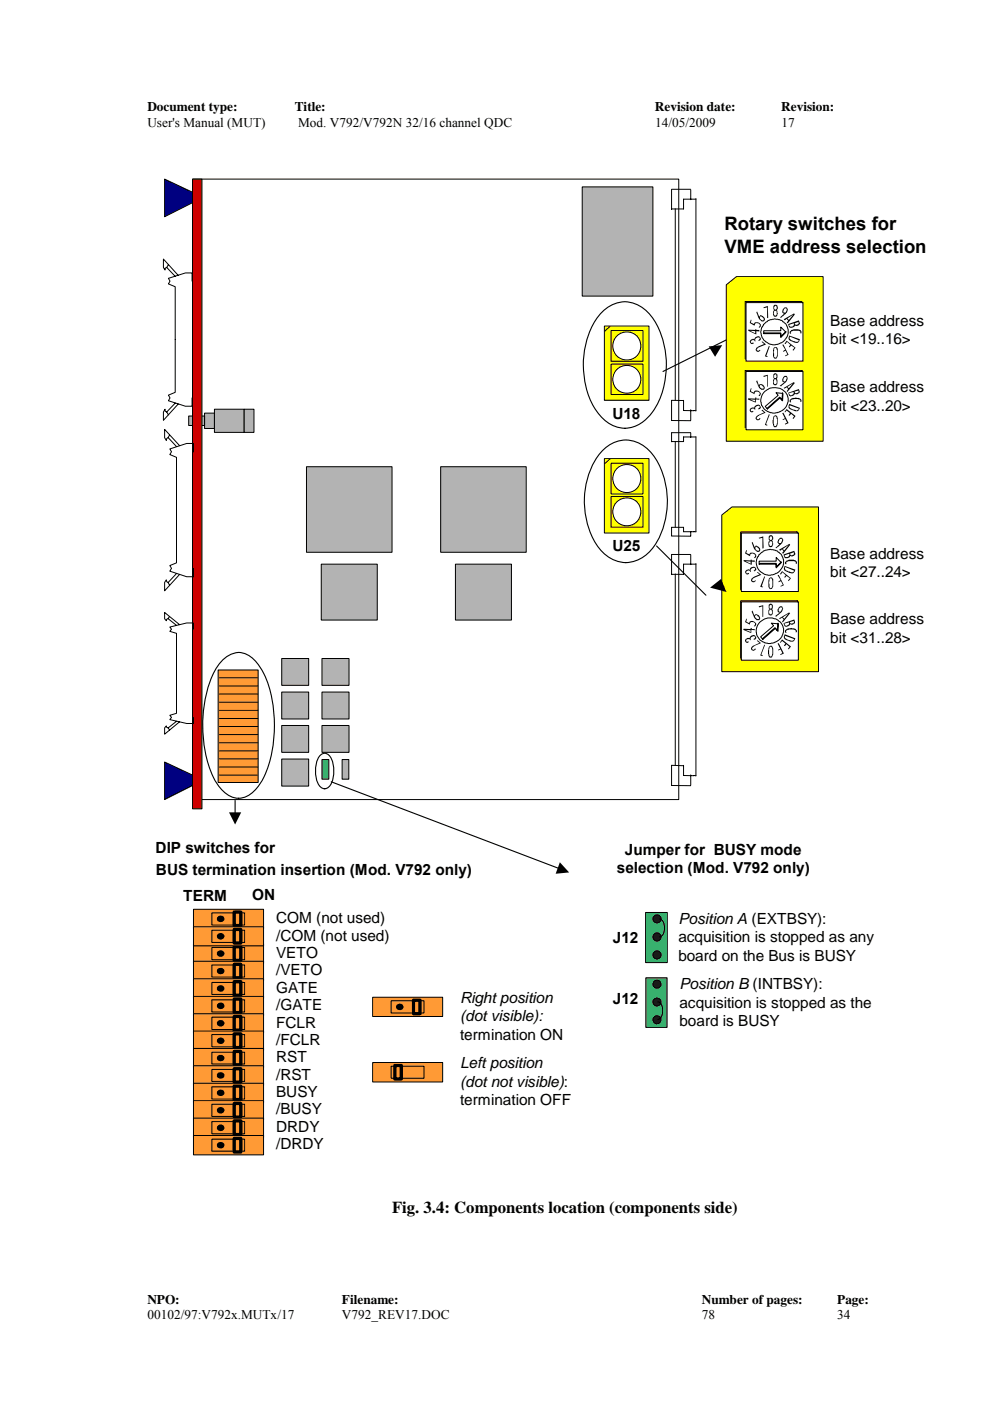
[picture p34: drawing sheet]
<svg xmlns="http://www.w3.org/2000/svg" width="210mm" height="297mm" viewBox="0 0 210 297" stroke-linecap="round" stroke-linejoin="round" font-family="sans-serif">
<defs><g id="words">
<g font-size="3.9">
<text x="153.6" y="48.9">Rotary switches for</text>
<text x="153.6" y="53.6">VME address selection</text>
</g>
<text font-size="3.5" x="83.1" y="257.2">Fig. 3.4: Components location (components side)</text>
<g font-size="3.3">
<text x="176" y="69.1">Base address</text>
<text x="176" y="73">bit &lt;19..16&gt;</text>
<text x="176" y="83.1">Base address</text>
<text x="129.8" y="88.9">U18</text>
<text x="176" y="87.1">bit &lt;23..20&gt;</text>
<text x="129.8" y="116.9">U25</text>
<text x="176" y="118.5">Base address</text>
<text x="176" y="122.4">bit &lt;27..24&gt;</text>
<text x="176" y="132.3">Base address</text>
<text x="176" y="136.2">bit &lt;31..28&gt;</text>
<text x="33" y="180.9">DIP switches for</text>
<text x="33.1" y="185.4">BUS termination insertion (Mod. V792 only)</text>
<text x="130.8" y="185.1">selection (Mod. V792 only)</text>
<text x="132.5" y="181.2">Jumper for BUSY mode</text>
<text x="38.9" y="191">TERM</text>
<text x="53.4" y="190.9">ON</text>
<text x="58.5" y="195.7">COM (not used)</text>
<text x="143.8" y="195.8">Position A (EXTBSY):</text>
<text x="58.5" y="203.1">VETO</text>
<text x="58.5" y="199.4">/COM (not used)</text>
<text x="130" y="200">J12</text>
<text x="143.8" y="199.7">acquisition is stopped as any</text>
<text x="143.8" y="203.7">board on the Bus is BUSY</text>
<text x="58.5" y="206.8">/VETO</text>
<text x="144.1" y="209.7">Position B (INTBSY):</text>
<text x="58.5" y="210.5">GATE</text>
<text x="58.5" y="214.2">/GATE</text>
<text x="97.5" y="212.6">Right position</text>
<text x="130" y="212.9">J12</text>
<text x="144.1" y="213.6">acquisition is stopped as the</text>
<text x="58.5" y="217.9">FCLR</text>
<text x="58.5" y="221.6">/FCLR</text>
<text x="97.5" y="216.5">(dot visible):</text>
<text x="97.5" y="220.4">termination ON</text>
<text x="144.1" y="217.6">board is BUSY</text>
<text x="58.5" y="225.2">RST</text>
<text x="97.5" y="226.5">Left position</text>
<text x="58.5" y="228.9">/RST</text>
<text x="58.5" y="232.6">BUSY</text>
<text x="97.5" y="230.4">(dot not visible):</text>
<text x="58.5" y="236.3">/BUSY</text>
<text x="58.5" y="240">DRDY</text>
<text x="97.5" y="234.3">termination OFF</text>
<text x="58.5" y="243.6">/DRDY</text>
</g>
<g font-size="2.8">
<text x="31.2" y="23.6">Document type:</text>
<text x="62.5" y="23.6">Title:</text>
<text x="138.8" y="23.6">Revision date:</text>
<text x="165.6" y="23.6">Revision:</text>
<text x="31.2" y="26.9">User's Manual (MUT)</text>
<text x="63.2" y="26.9">Mod. V792/V792N 32/16 channel QDC</text>
<text x="138.9" y="26.9">14/05/2009</text>
<text x="165.7" y="26.9">17</text>
<text x="31.2" y="276.4">NPO:</text>
<text x="31.2" y="279.6">00102/97:V792x.MUTx/17</text>
<text x="72.5" y="279.6">V792_REV17.DOC</text>
<text x="72.5" y="276.4">Filename:</text>
<text x="148.8" y="276.4">Number of pages:</text>
<text x="148.8" y="279.6">78</text>
<text x="177.5" y="276.4">Page:</text>
<text x="177.5" y="279.6">34</text>
</g>
</g></defs>
<path d="M150.3 73.4l2.8-.2-1.5 2.4z" fill="#000"/>
<path d="M154 60.4l2.1-1.7h18.4v34.9h-20.5z" fill-rule="evenodd" fill="#ff0" stroke="#000" stroke-width=".21"/>
<path d="M162.1 68a3.5 3.5 0 0 1 3-.7 3.1 3.1 0 0 1 2.2 4.2l-.4 .7a3.2 3.2 0 0 1-4.8 .6 3.2 3.2 0 0 1 0-4.8z" fill-rule="evenodd" fill="#fff" stroke="#fff" stroke-width=".21"/>
<path d="M158.2 64.2h12v12.4h-12z" fill-rule="evenodd" fill="#fff" stroke="#000" stroke-width=".21"/>
<g fill="#000">
<path d="M159.2 67.8h.1l-.1 .6 .6 .3 .2-.3 .7-.1a.69 .69 0 0 1 .5 1l-.1 .2-.3-.2 .3-.1v-.3a.52 .52 0 0 0-.6-.4 .52 .52 0 0 0-.4 .6l-1.1-.6z" fill-rule="evenodd"/>
<path d="M158.6 69.9l1.5 .1v-.2h.3v.2h.6v.3l-.6-.1v.7l-1.8-.8h.4l1.1 .6v-.5l-1.5-.1z" fill-rule="evenodd"/>
<path d="M159 72.2l.6-.4 .4 .1a.76 .76 0 0 1 1.2-.4l.1 .5-.2 .2-.2 .1-.1-.2 .3-.2v-.3l-.5-.1-.5 .3 .1 .5h-.1a.52 .52 0 0 0-.9 0l.1 .4 .4-.1v.3h-.4l-.2-.1z" fill-rule="evenodd"/>
<path d="M160.4 66.2l.1-.2 .5 1.2 .2-.4h.2l.7 .6 .1 .4-.3 .4h-.4l-.6-.6-.5-1.4 1.2 1-.4-.1-.1 .5 .4 .3 .4-.1v-.3z" fill-rule="evenodd"/>
<path d="M161.5 72.5l.1-.1 .8 .6-1.8 .8-.2 .5 .5 .1 .2-.3 .1 .2-.3 .3h-.4a.65 .65 0 0 1-.1-.9l1.6-.8z" fill-rule="evenodd"/>
<path d="M163 73.3l.2 .1-.7 2.1h.3l-.2 .2-.4-.2z" fill-rule="evenodd"/>
<path d="M161.9 65.2l.9-.3 .1 2.5-.3 .1v-2.3l-.7 .1z" fill-rule="evenodd"/>
<path d="M164 73.7l.6-.1 .3 .3v1.1l-.8-.1 .1 .8a.33 .33 0 0 0 .4 0 .33 .33 0 0 0 .2-.3v-1.2l-.3-.5h-.2l-.2 .2-.1 1 .9 .1v.5l-.2 .5a.6 .6 0 0 1-.8-.5v-1.3z" fill-rule="evenodd"/>
<path d="M164 64.8l.2-.2 .6 .2 .1 .7-.2 .2 .1 .7a.59 .59 0 0 1-.1 .6 .59 .59 0 0 1-.6 .1l-.2-.4v-.6l.8-.9-.2-.4-.3 .1-.1 .5 .2 .2h.2l.2-.4 .1 1.2-.2-.5h-.4a.58 .58 0 0 0-.2 .6 .58 .58 0 0 0 .5 .4l.3-.5-.1-1.2-.6 .5-.1-.1z" fill-rule="evenodd"/>
<path d="M166.2 65.3l.6-.1 .2 .3v.3l-.2 .6-1.3 1-.1-.1 1.4-1.5-.2-.5-.4 .2-.1 .7h.5l.1-.2-1.3 1.3 .9-.8-.4-.2v-.7z" fill-rule="evenodd"/>
<path d="M165.9 73.1l.2-.1 1.1 2.2-.7 .3v-.1l.4-.3-.3-.7-.5 .2-.1-.2 .5-.3z" fill-rule="evenodd"/>
<path d="M167.7 70l1.6-.2 .6 .4v.5h-.2v-.4l-.3-.2-1.5 .1a.28 .28 0 0 0-.2 .2 .28 .28 0 0 0 .1 .3h-.4v-.3z" fill-rule="evenodd"/>
<path d="M166.2 67.7l2.2-1.3-1.5 1.1 .4 .3 1.1-1.4 .1 .3-1.5 1.9-.2-.2 .3-.4-.3-.4-.4 .3z" fill-rule="evenodd"/>
<path d="M166.8 72.2l1.9 1.5-.5 .7-.2-.2 .4-.5-.7-.4-.3 .4-.1-.2 .3-.4-.7-.6-.3 .4h-.3z" fill-rule="evenodd"/>
<path d="M167.1 68.7l2.3-.8-.1 .3-.9 .4 .3 .3 .4-.1 .2-.1 .1-.8-1.1 .7-1 .3 .2 .4 .5-.1a.39 .39 0 0 0 .3-.6l1.1-.7 .2 .8-.5 .4h-.4l-.2-.2v.3l-.5 .3h-.6l-.1-.2z" fill-rule="evenodd"/>
<path d="M167.3 71.1l2.3 .8-.2 .3-1.9-.8-.1 .4 .3 .3 1 .4h.4l.5-.6-.1 .5-.4 .3-.7-.1-1.1-.4a.84 .84 0 0 1 0-1.1z" fill-rule="evenodd"/>
</g>
<path d="M161.9 68.8l.6-.6a2.95 2.95 0 0 1 4.6 1.6v.9l-.5 1.1-.6 .7-1 .4a2.16 2.16 0 0 1-1.7 0 2.5 2.5 0 0 1-1.4-4z" fill-rule="evenodd" fill="#fff" stroke="#000" stroke-width=".21"/>
<path d="M161.9 70.1h3.6v-.8l1.1 1.1-1.1 1.1v-.8h-3.6zM166.6 70.3l-1.1 1.1v-.8h-3.5" fill="none" stroke="#000" stroke-width=".21"/>
<path d="M161.9 82.6l1.1-.7 .9-.2h.8l1.3 .5 .6 .4 .7 1.1 .1 .5v1.3a3.5 3.5 0 0 1-2.6 2.6 3.2 3.2 0 0 1-3.7-3.8l.4-1.2z" fill-rule="evenodd" fill="#fff" stroke="#fff" stroke-width=".21"/>
<path d="M158.2 78.8h12v12.3h-12z" fill-rule="evenodd" fill="#fff" stroke="#000" stroke-width=".21"/>
<g fill="#000">
<path d="M161.9 79.7l.9-.2v2.5h-.2v-2.3l-.7 .2z" fill-rule="evenodd"/>
<path d="M164.1 79.2h.6l.2 .5-.1 .5h-.2l.2 .4v.7l-.2 .4a.48 .48 0 0 1-.7-.4v-.7l.8-.9-.1-.3h-.3l-.2 .1v.6l.4 .1 .2-.5v1.2l-.1-.4-.4-.1-.2 .8 .1 .2h.5l.1-.2v-1.5l-.5 .5h-.2v-.8z" fill-rule="evenodd"/>
<path d="M159.2 82.3h.1l-.1 .7 .6 .3 .1-.3 .2-.2 .7 .1a.72 .72 0 0 1 .4 .9l-.1 .2-.3-.1 .3-.3v-.3l-.3-.3h-.6l-.2 .3v.3l-1-.6z" fill-rule="evenodd"/>
<path d="M158.6 84.5h1.5v-.2h.3v.2h.6v.3l-.7-.1v.6h-.2l-1.5-.6h.4l1.1 .5v-.4l-1.5-.1z" fill-rule="evenodd"/>
<path d="M159 86.6l.4-.2 .5 .1 .1-.3 .4-.3a.58 .58 0 0 1 .7 .2l.1 .2a.37 .37 0 0 1 0 .4 .37 .37 0 0 1-.4 .1v-.2l.3-.2v-.2l-.2-.2-.5 .1-.3 .2 .1 .5-.2 .1-.1-.3h-.5l-.2 .2v.4l.5-.1v.2l-.1 .1a.53 .53 0 0 1-.6-.6z" fill-rule="evenodd"/>
<path d="M160.4 80.8l.1-.2 .4 1.1 .2-.2a.84 .84 0 0 1 1.1 .8l-.3 .3h-.6l-.4-.4-.5-1.4 1.2 .9-.2-.1a.36 .36 0 0 0-.3 .2 .36 .36 0 0 0 .1 .4l.3 .2 .4-.1-.3-.6z" fill-rule="evenodd"/>
<path d="M161.5 87l.1-.1 .7 .6-1.5 .7-.4 .3v.3a.34 .34 0 0 0 .4 .1 .34 .34 0 0 0 .3-.3l.1 .2a.54 .54 0 0 1-.5 .4 .54 .54 0 0 1-.5-.4v-.3l.4-.4 1.4-.7z" fill-rule="evenodd"/>
<path d="M163 87.8l.2 .1-.8 2 .3 .2-.1 .2-.4-.2z" fill-rule="evenodd"/>
<path d="M164 88.2l.6-.1 .3 .5v.9l-.9-.1 .1 .9h.4l.3-.5-.1-1.3-.3-.3-.4 .5v.7l.9 .1v.4l-.3 .7h-.5l-.2-.4-.1-1.2z" fill-rule="evenodd"/>
<path d="M166 80l.3-.3h.5l.2 .5-.2 .7-1.3 1-.2-.1 1.5-1.5-.1-.4h-.3l-.2 .3v.7l.4-.2 .1-.2-1.4 1.3 1-.8-.4-.1z" fill-rule="evenodd"/>
<path d="M165.9 87.6l.2-.1 1.1 2.2-.7 .3-.1-.1 .5-.3-.4-.8-.5 .3-.1-.2 .5-.2z" fill-rule="evenodd"/>
<path d="M167.5 84.7l.3-.2a2.05 2.05 0 0 1 1.8 0l.3 .3v.4h-.2l-.2-.5-1.2-.1-.6 .3 .1 .4h-.3z" fill-rule="evenodd"/>
<path d="M166.2 82.3l2.1-1.3-1.4 1 .4 .3 1-1.3 .2 .2-1.6 1.9-.1-.1 .3-.5-.3-.4-.5 .3z" fill-rule="evenodd"/>
<path d="M166.8 86.7l1.9 1.5-.5 .6-.2-.1 .4-.4-.7-.6-.3 .4h-.2l.3-.5-.7-.6-.3 .4h-.2z" fill-rule="evenodd"/>
<path d="M167.1 83.3l2.3-.8-.1 .3-.9 .2 .2 .4 .6-.1 .2-.8-1.1 .6-1 .3a.47 .47 0 0 0 .7 .3l.2-.1 .1-.5 1.1-.6 .1 .8-.4 .3h-.4l-.2-.2a.7 .7 0 0 1-.6 .6 .7 .7 0 0 1-.7-.4z" fill-rule="evenodd"/>
<path d="M167.3 85.6l2.3 .9-.2 .1-2-.7-.1 .3a1.87 1.87 0 0 0 1.8 .8l.5-.5-.5 .7h-.6l-1.1-.5-.2-.2z" fill-rule="evenodd"/>
</g>
<path d="M162.1 83.1a2.97 2.97 0 0 1 5 1.3l-.2 1.3-.8 1.2-1.3 .6-1 .1a2.71 2.71 0 0 1-2.3-1.7 2.71 2.71 0 0 1 .6-2.8z" fill-rule="evenodd" fill="#fff" stroke="#000" stroke-width=".21"/>
<path d="M169.9 63.9l.3 .3M170 63.9h-12v12.3M170.2 78.8l-.2-.3h-12v12.2M164.5 83.3l1.5 .1-.1 1.6-.5-.6-2.7 2.3-.5-.5 2.8-2.4zM165.9 83.3l-.1 1.5-.5-.6-2.7 2.4" fill="none" stroke="#000" stroke-width=".21"/>
<path d="M139.2 115.8l10.5 10.4" fill="none" stroke="#000" stroke-width=".24"/>
<path d="M153 109.2l2.2-1.7h18.3v34.9h-20.5z" fill-rule="evenodd" fill="#ff0" stroke="#000" stroke-width=".21"/>
<circle cx="163.3" cy="119.2" r="3.2" fill="#fff" stroke="#fff" stroke-width=".21"/>
<path d="M157.2 113h12.1v12.4h-12.1z" fill-rule="evenodd" fill="#fff" stroke="#000" stroke-width=".21"/>
<g fill="#000">
<path d="M158.2 116.6l.2 .1-.2 .5 .6 .4 .2-.4h.7a.69 .69 0 0 1 .6 1l-.2 .1-.2-.1 .2-.2v-.2a.52 .52 0 0 0-.6-.5 .52 .52 0 0 0-.4 .7l-1.1-.7z" fill-rule="evenodd"/>
<path d="M157.7 118.7l1.5 .1v-.1h.2v.1h.6v.3h-.6v.7l-1.7-.8h.4l1.1 .5v-.4l-1.5-.1z" fill-rule="evenodd"/>
<path d="M159.4 115.1l.2-.2 .4 1.2v-.2l.4-.2 .7 .5 .1 .5-.2 .2-.5 .1-.6-.5-.5-1.4 1.2 1-.3-.2-.1 .6 .4 .3 .4-.1v-.3z" fill-rule="evenodd"/>
<path d="M160.9 114l.9-.3 .1 2.5-.3 .1v-2.3l-.6 .2z" fill-rule="evenodd"/>
<path d="M163.2 113.5l.6 .1 .1 .3v.4l-.2 .3 .2 .6v.2a.47 .47 0 0 1-.4 .6 .47 .47 0 0 1-.6-.4l.1-.9 .7-.7-.2-.4-.3 .2v.5l.1 .2h.2l.2-.5 .1 1.2-.2-.5h-.4a.59 .59 0 0 0-.1 .6 .59 .59 0 0 0 .4 .5l.3-.6-.1-1.2-.5 .6-.2-.2v-.7z" fill-rule="evenodd"/>
<path d="M165.4 114h.4l.2 .2v.7l-1 1-.4 .3h-.2l1.4-1.5v-.4l-.1-.1-.3 .1-.3 .8h.5l.1-.2-1.3 1.3 1-.8-.5-.3 .1-.6z" fill-rule="evenodd"/>
<path d="M166.5 119.1l.7-.4h1.1l.7 .4v.4h-.3v-.4l-.3-.1-1.5 .1a.29 .29 0 0 0-.2 .2 .29 .29 0 0 0 .1 .3l-.4-.1z" fill-rule="evenodd"/>
<path d="M165.2 116.5l2.2-1.2-1.4 1.1 .3 .3 1.1-1.4 .1 .2-1.4 1.9-.3-.2 .3-.3-.3-.4-.4 .3z" fill-rule="evenodd"/>
<path d="M166.1 117.6l2.3-.8-.1 .3-.8 .3 .2 .3h.3l.3-.1 .1-.8-1.1 .6-.9 .3 .1 .4 .6-.1a.39 .39 0 0 0 .2-.6l1.1-.6 .2 .8-.5 .4h-.4l-.2-.2-.1 .4-.4 .1h-.6z" fill-rule="evenodd"/>
<path d="M158.1 121l.5-.3 .4 .1a.71 .71 0 0 1 1.2-.5l.1 .6-.2 .2-.2 .1-.1-.3 .3-.1v-.3l-.5-.1-.4 .3v.5h-.2a.39 .39 0 0 0-.4-.3 .39 .39 0 0 0-.3 .3v.4l.4-.2 .1 .2-.5 .2-.3-.5z" fill-rule="evenodd"/>
<path d="M160.5 121.3h.1l.8 .6-1.8 .8-.1 .4 .4 .1 .2-.2 .2 .1-.4 .3h-.3l-.4-.3 .2-.5 1.6-.8z" fill-rule="evenodd"/>
<path d="M162.1 122.2l.1 .1-.7 2 .3 .1-.2 .1-.4-.1z" fill-rule="evenodd"/>
<path d="M163.1 122.6l.5-.2 .3 .3v1.1h-.7v.8a.38 .38 0 0 0 .6-.4l-.1-1.4-.2-.2h-.2l-.1 .1-.1 1.1h.8v.7a.48 .48 0 0 1-.6 .4 .48 .48 0 0 1-.4-.5v-1.3z" fill-rule="evenodd"/>
<path d="M164.9 122l.2-.1 1.1 2.2-.7 .3v-.2l.5-.2-.4-.8-.5 .2-.1-.1 .5-.3z" fill-rule="evenodd"/>
<path d="M165.8 121.1l1.9 1.5-.5 .6-.1-.1 .4-.5-.7-.5-.4 .4-.1-.2 .3-.3-.7-.7-.3 .5-.2-.1z" fill-rule="evenodd"/>
<path d="M166.4 120l2.2 .8-.2 .2-1.9-.8-.1 .5 .3 .2 1 .4h.5l.4-.5-.3 .7-.6 .1a2.05 2.05 0 0 1-1.5-.9z" fill-rule="evenodd"/>
</g>
<path d="M160.9 117.6l.6-.5a2.95 2.95 0 0 1 4.6 1.6v1.2l-.6 .9a2.19 2.19 0 0 1-1.4 1h-.1a2.16 2.16 0 0 1-1.7 0 2.59 2.59 0 0 1-1.4-4z" fill-rule="evenodd" fill="#fff" stroke="#000" stroke-width=".21"/>
<path d="M161 119h3.6v-.8l1.1 1.1-1.1 1.1v-.8h-3.6zM165.7 119.1l-1.1 1.1v-.8h-3.6" fill="none" stroke="#000" stroke-width=".21"/>
<circle cx="163.2" cy="133.8" r="3.3" fill="#fff" stroke="#fff" stroke-width=".21"/>
<path d="M157.2 127.6h12.1v12.4h-12.1z" fill-rule="evenodd" fill="#fff" stroke="#000" stroke-width=".21"/>
<g fill="#000">
<path d="M158.2 131.2h.2l-.2 .6 .6 .3 .1-.3 .3-.1h.7a.73 .73 0 0 1 .3 1.1h-.3l.2-.4v-.3l-.3-.2h-.6l-.2 .2v.3l-1-.5z" fill-rule="evenodd"/>
<path d="M157.7 133.3l1.5 .1v-.3h.2v.3h.6v.2l-.7-.1v.7h-.2l-1.5-.7h.5l1.1 .5v-.4l-1.6-.1z" fill-rule="evenodd"/>
<path d="M158.1 135.5l.4-.2h.4l.1-.3 .6-.4 .6 .2 .1 .3a.36 .36 0 0 1-.1 .4 .36 .36 0 0 1-.3 .2l-.1-.3 .3-.1v-.3l-.4-.1-.5 .3v.5h-.1l-.2-.2-.6 .1-.1 .4h.5l-.1 .3a.59 .59 0 0 1-.6-.6z" fill-rule="evenodd"/>
<path d="M159.4 129.6l.2-.1 .3 1.1 .1-.2a.77 .77 0 0 1 .9 .1 .77 .77 0 0 1 .2 .8l-.1 .2h-.6l-.5-.6-.5-1.3 1.2 1a.25 .25 0 0 0-.3-.2 .25 .25 0 0 0-.2 .2l.1 .3 .3 .4 .5-.1-.2-.5z" fill-rule="evenodd"/>
<path d="M160.6 135.7l.8 .7-1.4 .5-.5 .5v.2a.33 .33 0 0 0 .3 .2 .33 .33 0 0 0 .3-.3l.2 .1a.54 .54 0 0 1-.5 .4 .54 .54 0 0 1-.6-.3l.1-.5 .3-.3 1.4-.6-.5-.4z" fill-rule="evenodd"/>
<path d="M162.1 136.7l.1 .1-.8 2 .3 .2-.1 .1-.4-.1z" fill-rule="evenodd"/>
<path d="M160.9 128.5l.9-.2v2.5h-.2v-2.3l-.6 .3z" fill-rule="evenodd"/>
<path d="M163.1 137.1l.5-.2 .3 .6v.8l-.8-.1 .1 1h.3l.2-.2v-1.6a.27 .27 0 0 0-.2-.2 .27 .27 0 0 0-.3 0l-.1 .3v.7l.8 .1v.5l-.3 .6h-.4l-.3-.4-.1-1.1z" fill-rule="evenodd"/>
<path d="M163 128.2l.2-.2a.55 .55 0 0 1 .7 .5v.4l-.3 .2 .3 .3v.8l-.5 .4-.4-.2-.1-1 .8-.9-.1-.3-.4 .2v.6h.3l.2-.2v-.3v1.2l-.1-.4h-.4v.9h.4l.1-.2v-1.5l-.5 .6h-.1z" fill-rule="evenodd"/>
<path d="M165.1 128.8l.3-.3 .5 .1a.49 .49 0 0 1 0 .8l-.1 .3-1.1 1-.4-.1 1.5-1.4v-.3l-.4-.1-.3 .4v.4l.4 .1 .2-.2v-.2l-1.4 1.3 1.1-.7-.5-.2v-.5z" fill-rule="evenodd"/>
<path d="M164.9 136.4h.2l1.1 2.2-.7 .3-.1-.2 .5-.2-.4-.8-.5 .2v-.1l.4-.3z" fill-rule="evenodd"/>
<path d="M166.5 133.5l.3-.2a2.05 2.05 0 0 1 1.8 .1l.4 .2v.4l-.3 .1v-.4l-.1-.2h-1.3l-.6 .3 .1 .4h-.3z" fill-rule="evenodd"/>
<path d="M165.2 131.1l2.1-1.2-1.3 1 .3 .3 1-1.3 .2 .1-1.5 2-.2-.2 .3-.5-.3-.4-.4 .4z" fill-rule="evenodd"/>
<path d="M165.8 135.6l1.9 1.5-.5 .6-.1-.2 .3-.4-.6-.5-.4 .4-.2-.1 .3-.5-.7-.5-.3 .4-.1-.1z" fill-rule="evenodd"/>
<path d="M166.1 132.1l2.3-.8-.1 .4-.8 .2 .1 .3 .7-.1 .1-.8-1.1 .7-1 .3a.43 .43 0 0 0 .7 .2l.2-.1 .1-.4 1.1-.7 .1 .9-.4 .2h-.4l-.2-.1a.68 .68 0 0 1-.6 .6 .68 .68 0 0 1-.7-.5z" fill-rule="evenodd"/>
<path d="M166.4 134.5l2.2 .8-.2 .2-2-.7a.83 .83 0 0 0 .8 .9 .81 .81 0 0 0 1.1-.1l.3-.3-.4 .7h-.7l-1.1-.4-.2-.3z" fill-rule="evenodd"/>
</g>
<path d="M161 132l.9-.6 .9-.4h1l.4 .2a2.55 2.55 0 0 1 1.9 2l-.1 1.4-.9 1.1-1 .6-1.3 .1a2.91 2.91 0 0 1-2.5-2.3l.1-1z" fill-rule="evenodd" fill="#fff" stroke="#000" stroke-width=".21"/>
<path d="M169 112.8l.3 .3M169 112.8h-12v12.2M163.5 132.1l1.5 .2v1.6l-.6-.7-2.7 2.4-.4-.6 2.7-2.3zM165 132.1l-.2 1.6-.5-.6-2.7 2.3M169.3 127.7l-.3-.3h-12v12.2" fill="none" stroke="#000" stroke-width=".21"/>
<g fill="#b3b3b3" stroke="#000" stroke-width=".21">
<path d="M123.4 39.6h15v23.2h-15z" fill-rule="evenodd"/>
<path d="M43.4 87.6h2.1v3.2h-2.1z" fill-rule="evenodd"/>
<path d="M45.5 86.8h6.3v4.9h-6.3z" fill-rule="evenodd"/>
<path d="M51.8 86.8h2v4.9h-2z" fill-rule="evenodd"/>
<path d="M40 88.2h3.4v2h-3.4z" fill-rule="evenodd"/>
</g>
<path d="M128 65.8a6.5 6.5 0 0 1 9.8 .9 18.3 18.3 0 0 1 .5 20.7 6.7 6.7 0 0 1-9.3 2.3 14.5 14.5 0 0 1-5.3-11.4 17.4 17.4 0 0 1 3.5-11.6z" fill="none" stroke="#000" stroke-width=".24"/>
<path d="M40.8 38h103.1v131.5h-103.1zM35.3 56.7l1.8 1.9M35.7 56.1l-.4 .6-.3 .2v.4l-.4-.6v-1.8l3.2 3.5M40.7 59.6v-1.7h-1.4l-3.6 1.1 .3 .6-.3 .6 1.4 .6v22.4l-1.4 .6 .3 .6-.3 .6 3.6 1.1h1.4v-1.7M37.1 85.5l-1.8 1.9M37.8 85.7l-3.2 3.4v-1.7l.4-.6v.4l.3 .2 .4 .5" fill="none" stroke="#000" stroke-width=".21"/>
<g fill="#000080" stroke="#000" stroke-width=".21">
<path d="M34.9 161.6l5.9 2.7v2.2l-5.9 3z" fill-rule="evenodd"/>
<path d="M34.9 38l5.9 2.8v2.2l-5.9 3z" fill-rule="evenodd"/>
</g>
<g fill="#b3b3b3" stroke="#000" stroke-width=".21">
<path d="M96.6 119.6h11.8v11.9h-11.8z" fill-rule="evenodd"/>
<path d="M93.4 99h18.2v18.1h-18.2z" fill-rule="evenodd"/>
</g>
<path d="M40.8 38h2v133.5h-2z" fill-rule="evenodd" fill="#ce0000" stroke="#000" stroke-width=".21"/>
<path d="M128.1 97.2h9.5v15.8h-9.5z" fill-rule="evenodd" fill="#ff0" stroke="#000" stroke-width=".21"/>
<circle cx="132.9" cy="101.5" r="2.99" fill="#fff" stroke="#000" stroke-width=".21"/>
<path d="M129.6 98.2h6.7v6.5h-6.7z" fill="none" stroke="#000" stroke-width=".21"/>
<circle cx="132.9" cy="108.5" r="2.98" fill="#fff" stroke="#000" stroke-width=".21"/>
<path d="M129.3 97.3l-1.1 1M129.6 105.3h6.7v6.5h-6.7z" fill="none" stroke="#000" stroke-width=".21"/>
<path d="M128.1 69.1h9.5v15.8h-9.5z" fill-rule="evenodd" fill="#ff0" stroke="#000" stroke-width=".21"/>
<circle cx="132.9" cy="73.4" r="2.99" fill="#fff" stroke="#000" stroke-width=".21"/>
<path d="M129.6 70.1h6.7v6.5h-6.7z" fill="none" stroke="#000" stroke-width=".21"/>
<circle cx="132.9" cy="80.4" r="2.97" fill="#fff" stroke="#000" stroke-width=".21"/>
<path d="M129.3 69.3l-1.1 .9M129.6 77.2h6.7v6.5h-6.7zM35.7 92.8l1.7 1.9M36 92.2l-.7 .8v.4l-.4-.6v-1.8l3.2 3.5M41 95.8v-1.8h-1.4l-3.6 1.2 .4 .6-.4 .6 1.4 .6v22.3l-1.4 .6 .4 .6-.4 .6 3.6 1.2h1.4v-1.8M35.7 131.2l1.7 1.4M36 130.7l-.7 .6v.3l-.4-.4v-1.3l3.2 2.5M37.4 121.6l-1.7 1.9M38.1 121.8l-3.2 3.5v-1.8l.4-.6v.4l.3 .2 .4 .6M41 133.4v-1.3h-1.4l-3.6 .8 .4 .5-.4 .5 1.4 .4v16.9l-1.4 .5 .4 .4-.4 .5 3.6 .8h1.4v-1.3M37.4 152.9l-1.7 1.4M38.1 153l-3.2 2.7v-1.4l.4-.4v.3l.7 .6" fill="none" stroke="#000" stroke-width=".21"/>
<path d="M68.3 161h1.4v4.2h-1.4z" fill-rule="evenodd" fill="#38b16f" stroke="#000" stroke-width=".21"/>
<g fill="#b3b3b3" stroke="#000" stroke-width=".21">
<path d="M59.7 160.9h5.7v5.8h-5.7z" fill-rule="evenodd"/>
<path d="M59.7 146.7h5.7v5.7h-5.7z" fill-rule="evenodd"/>
<path d="M59.7 153.8h5.7v5.7h-5.7z" fill-rule="evenodd"/>
<path d="M59.7 139.6h5.7v5.7h-5.7z" fill-rule="evenodd"/>
<path d="M68.3 139.6h5.7v5.7h-5.7z" fill-rule="evenodd"/>
<path d="M68.3 153.8h5.7v5.7h-5.7z" fill-rule="evenodd"/>
<path d="M68.3 146.7h5.7v5.7h-5.7z" fill-rule="evenodd"/>
<path d="M72.5 161h1.5v4.2h-1.5z" fill-rule="evenodd"/>
<path d="M68.1 119.6h11.9v11.9h-11.9z" fill-rule="evenodd"/>
<path d="M65 99h18.1v18.1h-18.1z" fill-rule="evenodd"/>
</g>
<path d="M128.1 95.2a6.6 6.6 0 0 1 10 .9 17.2 17.2 0 0 1 .1 20.4 6.7 6.7 0 0 1-11 0 17.2 17.2 0 0 1 .1-20.4z" fill="none" stroke="#000" stroke-width=".24"/>
<path d="M136.9 207.3h4.5v10.5h-4.5z" fill-rule="evenodd" fill="#38b16f" stroke="#000" stroke-width=".21"/>
<g fill="#1a1a1a" stroke="#000" stroke-width=".21">
<circle cx="139.3" cy="208.7" r=".87"/>
<circle cx="139.3" cy="212.4" r=".86"/>
<circle cx="139.3" cy="216.2" r=".86"/>
</g>
<path d="M139.5 212.4a1.93 1.93 0 0 1 .9 2.6l-.5 1-.4 .1" fill="none" stroke="#000" stroke-width=".24"/>
<path d="M136.9 193.5h4.6v10.6h-4.6z" fill-rule="evenodd" fill="#38b16f" stroke="#000" stroke-width=".21"/>
<g fill="#1a1a1a" stroke="#000" stroke-width=".21">
<circle cx="139.3" cy="194.8" r=".87"/>
<circle cx="139.3" cy="198.7" r=".87"/>
<circle cx="139.3" cy="202.5" r=".87"/>
</g>
<path d="M67.7 160.4a1.31 1.31 0 0 1 2.3 0 6.4 6.4 0 0 1 0 6.1 1.31 1.31 0 0 1-2.3 0 6.4 6.4 0 0 1 0-6.1zM70.2 165.8l48.4 18.3M139.9 194.8a1.7 1.7 0 0 1 1 1.9 1.75 1.75 0 0 1-1 1.9" fill="none" stroke="#000" stroke-width=".24"/>
<path d="M118.7 182.8l2 2.2-2.9 .3z" fill="#000"/>
<path d="M46.2 142h8.5v23.9h-8.5z" fill-rule="evenodd" fill="#ff9a35" stroke="#000" stroke-width=".21"/>
<g fill="none" stroke="#000" stroke-width=".21">
<path d="M46.5 143.7h8.1M46.5 145.4h8.2M46.5 147.2h8.2M46.5 150.6h8.2M46.5 159.2h8.2M46.5 155.7h8.2M46.5 148.9h8.2M46.5 152.3h8.2M46.5 157.5h8.2M46.5 154h8.2M46.5 160.9h8.2M46.5 162.6h8.2"/>
<path d="M46.5 164.3h8.1"/>
</g>
<path d="M47.3 139.8a4.4 4.4 0 0 1 6.8 .3 20.4 20.4 0 0 1 4.1 12.7 24.4 24.4 0 0 1-3 13.3 5.4 5.4 0 0 1-5.4 3.1 8.2 8.2 0 0 1-5-5.4 28.5 28.5 0 0 1 .3-20.6l1.4-2.4zM49.8 169.7v2.9" fill="none" stroke="#000" stroke-width=".24"/>
<path d="M48.6 172.2h2.5l-1.3 2.6z" fill="#000"/>
<g fill="#ff9a35" stroke="#000" stroke-width=".21">
<path d="M41 192.8h14.9v4.1h-14.9z" fill-rule="evenodd"/>
<path d="M44.9 193.5h7v2.6h-7z" fill-rule="evenodd"/>
<path d="M41 200.1h14.9v4.1h-14.9z" fill-rule="evenodd"/>
<path d="M44.9 200.9h7v2.6h-7z" fill-rule="evenodd"/>
<path d="M41 203.8h14.9v4.1h-14.9z" fill-rule="evenodd"/>
<path d="M44.9 204.6h7v2.6h-7z" fill-rule="evenodd"/>
<path d="M41 207.5h14.9v4.1h-14.9z" fill-rule="evenodd"/>
<path d="M44.9 208.3h7v2.5h-7z" fill-rule="evenodd"/>
<path d="M41 211.2h14.9v4.1h-14.9z" fill-rule="evenodd"/>
<path d="M44.9 212h7v2.6h-7z" fill-rule="evenodd"/>
<path d="M41 214.9h14.9v4.1h-14.9z" fill-rule="evenodd"/>
<path d="M44.9 215.7h7v2.6h-7z" fill-rule="evenodd"/>
<path d="M41 218.6h14.9v4.1h-14.9z" fill-rule="evenodd"/>
<path d="M44.9 219.4h7v2.6h-7z" fill-rule="evenodd"/>
<path d="M41 222.3h14.9v4h-14.9z" fill-rule="evenodd"/>
<path d="M44.9 223.1h7v2.5h-7z" fill-rule="evenodd"/>
<path d="M41 226h14.9v4.1h-14.9z" fill-rule="evenodd"/>
<path d="M44.9 226.7h7v2.6h-7z" fill-rule="evenodd"/>
<path d="M41 229.7h14.9v4.1h-14.9z" fill-rule="evenodd"/>
<path d="M44.9 230.4h7v2.6h-7z" fill-rule="evenodd"/>
<path d="M41 233.4h14.9v4h-14.9z" fill-rule="evenodd"/>
<path d="M44.9 234.1h7v2.6h-7z" fill-rule="evenodd"/>
<path d="M41 237.1h14.9v4h-14.9z" fill-rule="evenodd"/>
<path d="M44.9 237.8h7v2.6h-7z" fill-rule="evenodd"/>
<path d="M41 240.7h14.9v4.2h-14.9z" fill-rule="evenodd"/>
<path d="M44.9 241.5h7v2.6h-7z" fill-rule="evenodd"/>
<path d="M41 196.5h14.9v4h-14.9z" fill-rule="evenodd"/>
<path d="M44.9 197.2h7v2.6h-7z" fill-rule="evenodd"/>
<path d="M79 211.4h14.9v4.1h-14.9z" fill-rule="evenodd"/>
<path d="M82.9 212.2h7v2.6h-7z" fill-rule="evenodd"/>
<path d="M79 225.3h14.9v4.1h-14.9z" fill-rule="evenodd"/>
<path d="M82.9 226.1h7v2.5h-7z" fill-rule="evenodd"/>
</g>
<g fill="#ff9a35" stroke="#000" stroke-width=".71">
<path d="M46.4 194.6l.1-.1a.49 .49 0 0 1 .8 .3 .47 .47 0 0 1-.6 .3 .47 .47 0 0 1-.3-.5z" fill-rule="evenodd"/>
<path d="M49.7 193.4h1.4v2.8h-1.4z" fill-rule="evenodd"/>
<path d="M46.4 202a.54 .54 0 0 1 .9 .2 .46 .46 0 0 1-.6 .3 .46 .46 0 0 1-.3-.5z" fill-rule="evenodd"/>
<path d="M49.7 200.7h1.4v2.9h-1.4z" fill-rule="evenodd"/>
<path d="M46.4 205.7l.1-.1a.5 .5 0 0 1 .8 .3 .46 .46 0 0 1-.6 .3 .46 .46 0 0 1-.3-.5z" fill-rule="evenodd"/>
<path d="M49.7 204.4h1.4v2.9h-1.4z" fill-rule="evenodd"/>
<path d="M46.4 209.4a.55 .55 0 0 1 .9 .2 .47 .47 0 0 1-.6 .3 .47 .47 0 0 1-.3-.5z" fill-rule="evenodd"/>
<path d="M49.7 208.1h1.4v2.9h-1.4z" fill-rule="evenodd"/>
<path d="M46.4 213.1a.55 .55 0 0 1 .9 .2 .47 .47 0 0 1-.6 .3 .47 .47 0 0 1-.3-.5z" fill-rule="evenodd"/>
<path d="M49.7 211.8h1.4v2.9h-1.4z" fill-rule="evenodd"/>
<path d="M46.4 216.8a.54 .54 0 0 1 .9 .2 .46 .46 0 0 1-.6 .3 .46 .46 0 0 1-.3-.5z" fill-rule="evenodd"/>
<path d="M49.7 215.5h1.4v2.9h-1.4z" fill-rule="evenodd"/>
<path d="M46.4 220.5a.53 .53 0 0 1 .9 .2 .46 .46 0 0 1-.6 .3 .46 .46 0 0 1-.3-.5z" fill-rule="evenodd"/>
<path d="M49.7 219.2h1.4v2.9h-1.4z" fill-rule="evenodd"/>
<path d="M46.4 224.2a.56 .56 0 0 1 .9 .1 .46 .46 0 0 1-.6 .4 .46 .46 0 0 1-.3-.5z" fill-rule="evenodd"/>
<path d="M49.7 222.9h1.4v2.9h-1.4z" fill-rule="evenodd"/>
<path d="M46.4 227.8a.55 .55 0 0 1 .9 .2 .47 .47 0 0 1-.6 .3 .47 .47 0 0 1-.3-.5z" fill-rule="evenodd"/>
<path d="M49.7 226.6h1.4v2.8h-1.4z" fill-rule="evenodd"/>
<path d="M46.4 231.5l.1-.1a.49 .49 0 0 1 .8 .3 .47 .47 0 0 1-.6 .3 .47 .47 0 0 1-.3-.5z" fill-rule="evenodd"/>
<path d="M49.7 230.3h1.4v2.8h-1.4z" fill-rule="evenodd"/>
<path d="M46.4 235.2a.53 .53 0 0 1 .9 .2 .46 .46 0 0 1-.6 .3 .46 .46 0 0 1-.3-.5z" fill-rule="evenodd"/>
<path d="M49.7 234h1.4v2.9h-1.4z" fill-rule="evenodd"/>
<path d="M46.4 239a.52 .52 0 0 1 .5-.3 .52 .52 0 0 1 .4 .4 .46 .46 0 0 1-.6 .4 .46 .46 0 0 1-.3-.5z" fill-rule="evenodd"/>
<path d="M49.7 237.6h1.4v3h-1.4z" fill-rule="evenodd"/>
<path d="M46.4 242.6a.56 .56 0 0 1 .9 .2 .46 .46 0 0 1-.6 .3 .46 .46 0 0 1-.3-.5z" fill-rule="evenodd"/>
<path d="M49.7 241.4h1.4v2.8h-1.4z" fill-rule="evenodd"/>
<path d="M46.4 198.4a.52 .52 0 0 1 .5-.2 .52 .52 0 0 1 .4 .3 .46 .46 0 0 1-.6 .4 .46 .46 0 0 1-.3-.5z" fill-rule="evenodd"/>
<path d="M49.7 197.1h1.4v2.8h-1.4z" fill-rule="evenodd"/>
<path d="M84.4 213.3a.52 .52 0 0 1 .8 .2 .44 .44 0 0 1-.5 .3 .44 .44 0 0 1-.3-.5z" fill-rule="evenodd"/>
<path d="M87.7 212.1h1.3v2.8h-1.3z" fill-rule="evenodd"/>
<path d="M83.7 225.9h1.4v2.9h-1.4z" fill-rule="evenodd"/>
</g>
<path d="M153.9 72.1l-13.3 6.7" fill="none" stroke="#000" stroke-width=".24"/>
<path d="M150.6 124.6l2.3-1.9 1.1 2.8z" fill="#000"/>
<g fill="none" stroke="#000" stroke-width=".21">
<path d="M142.4 40.2v4.2M142.4 40.1h4M143.2 44.3v40.5M146.5 40.2v2.1M147.6 42.2h-2.7v2.1h-2.5M147.6 42.1v45M142.4 89.2h4.1M143.2 93.6v18.2M144.9 84.9h-2.5v4.2M144.9 84.9v2.1l2.2 .1M146.4 91.7h-4v2M146.5 86.9v2.1"/>
<path d="M146.5 91.8v.9M147.1 87l.5 .1M147.6 92.6h-2.7v1h-2.5M147.6 92.6v20.2M142.4 113.6l4.1 .1M146.4 117.6h-4v4.2M146.5 112.7v.9M146.5 117.6v2.1M147.6 112.7h-2.7v-.9h-2.5v1.8M147.6 119.6h-2.7v2.2h-2.5M147.6 119.5v45M143.2 121.7v40.5"/>
<path d="M142.4 166.5l4.1 .1M144.9 162.3h-2.5v4.2M144.9 162.3v2.1l2.2 .1M146.5 164.3v2.1M147.1 164.4l.5 .1"/>
</g>
<use href="#words"/>
</svg>
